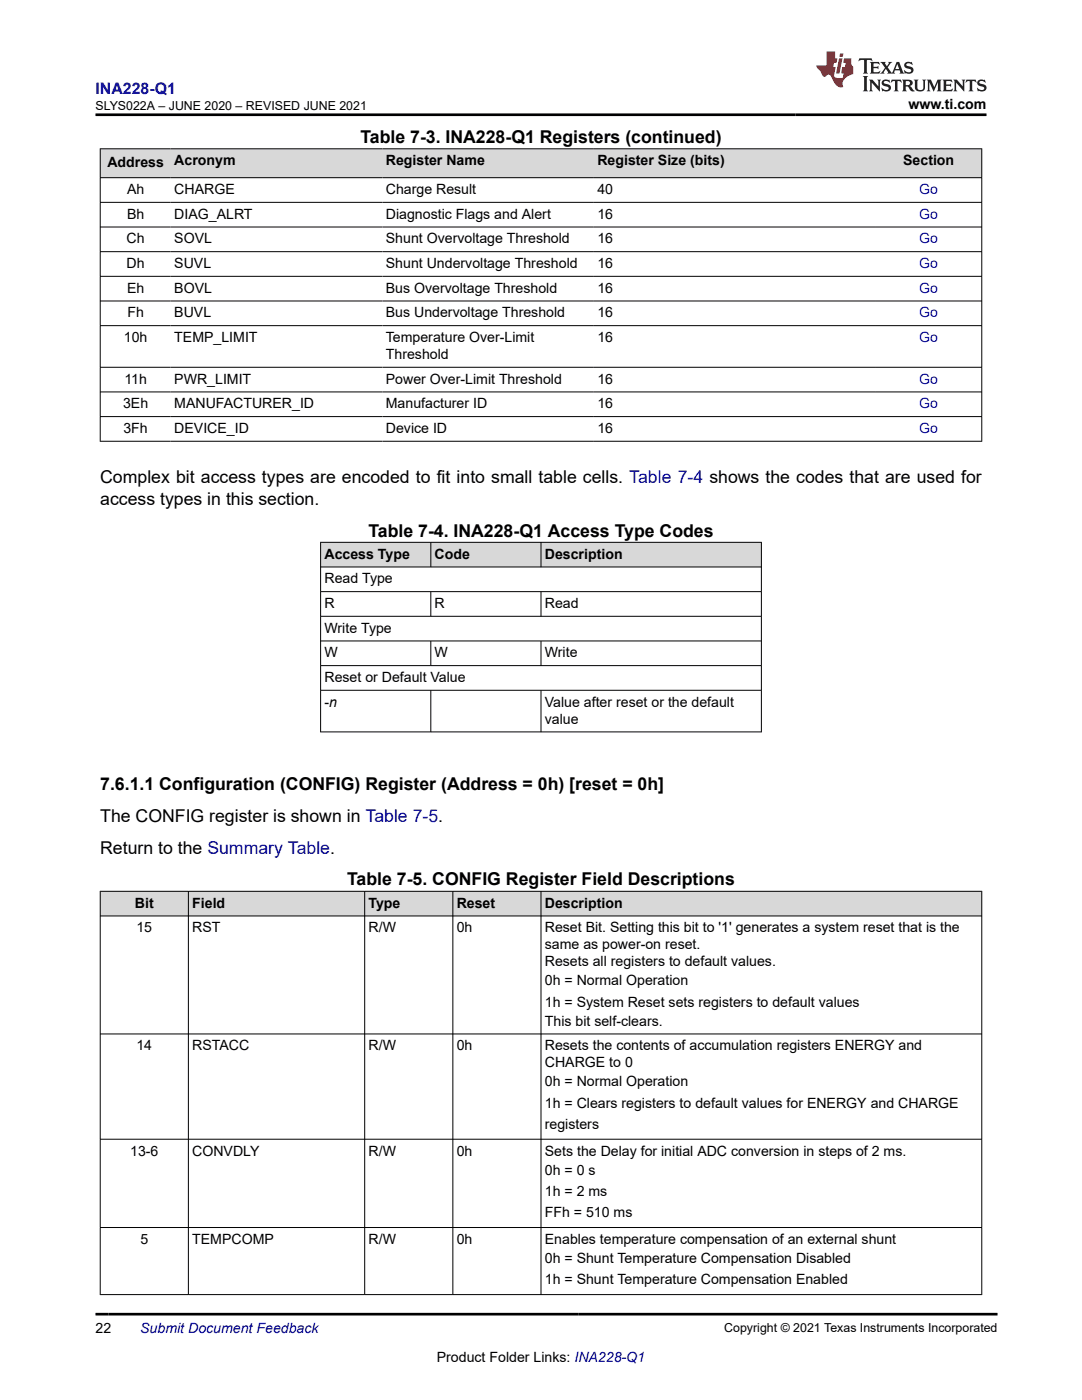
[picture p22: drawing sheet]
<svg xmlns="http://www.w3.org/2000/svg" width="216mm" height="279mm" viewBox="0 0 216 279" stroke-linecap="round" stroke-linejoin="round" font-family="sans-serif">
<defs><g id="words">
<g font-size="3.5">
<text x="71.9" y="28.5">Table 7-3. INA228-Q1 Registers (continued)</text>
<text x="20" y="100.7">access types in this section.</text>
<text x="20" y="96.5">Complex bit access types are encoded to fit into small table cells. Table 7-4 shows the codes that are used for</text>
<text x="73.5" y="107.1">Table 7-4. INA228-Q1 Access Type Codes</text>
<text x="20" y="157.7">7.6.1.1 Configuration (CONFIG) Register (Address = 0h) [reset = 0h]</text>
<text x="20" y="164">The CONFIG register is shown in Table 7-5.</text>
<text x="20" y="170.4">Return to the Summary Table.</text>
<text x="69.3" y="176.7">Table 7-5. CONFIG Register Field Descriptions</text>
</g>
<text font-size="3.2" fill="#00f" x="19" y="18.7">INA228-Q1</text>
<g font-size="2.8">
<text x="181.3" y="21.8">www.ti.com</text>
<text x="21.4" y="33.4">Address</text>
<text x="34.8" y="33">Acronym</text>
<text x="77" y="33">Register Name</text>
<text x="119.2" y="33">Register Size (bits)</text>
<text x="180.2" y="33">Section</text>
<text x="25.3" y="38.7">Ah</text>
<text x="34.8" y="38.7">CHARGE</text>
<text x="77" y="38.7">Charge Result</text>
<text x="119.2" y="38.7">40</text>
<text x="25.3" y="43.7">Bh</text>
<text x="34.8" y="43.7">DIAG_ALRT</text>
<text x="77" y="43.7">Diagnostic Flags and Alert</text>
<text x="119.2" y="43.7">16</text>
<text x="25.3" y="48.6">Ch</text>
<text x="25.3" y="53.5">Dh</text>
<text x="34.8" y="48.6">SOVL</text>
<text x="34.8" y="53.5">SUVL</text>
<text x="77" y="48.6">Shunt Overvoltage Threshold</text>
<text x="77" y="53.5">Shunt Undervoltage Threshold</text>
<text x="119.2" y="48.6">16</text>
<text x="119.2" y="53.5">16</text>
<text x="25.3" y="58.4">Eh</text>
<text x="34.8" y="58.4">BOVL</text>
<text x="77" y="58.4">Bus Overvoltage Threshold</text>
<text x="119.2" y="58.4">16</text>
<text x="25.4" y="63.3">Fh</text>
<text x="34.8" y="63.3">BUVL</text>
<text x="77" y="63.3">Bus Undervoltage Threshold</text>
<text x="119.2" y="63.3">16</text>
<text x="24.7" y="68.3">10h</text>
<text x="34.8" y="68.3">TEMP_LIMIT</text>
<text x="77" y="68.3">Temperature Over-Limit</text>
<text x="77" y="71.7">Threshold</text>
<text x="119.2" y="68.3">16</text>
<text x="24.8" y="76.6">11h</text>
<text x="34.8" y="76.6">PWR_LIMIT</text>
<text x="77" y="76.6">Power Over-Limit Threshold</text>
<text x="119.2" y="76.6">16</text>
<text x="24.6" y="81.5">3Eh</text>
<text x="34.8" y="81.5">MANUFACTURER_ID</text>
<text x="77" y="81.5">Manufacturer ID</text>
<text x="119.2" y="81.5">16</text>
<text x="24.6" y="86.4">3Fh</text>
<text x="34.8" y="86.4">DEVICE_ID</text>
<text x="77" y="86.4">Device ID</text>
<text x="119.2" y="86.4">16</text>
<text x="64.7" y="111.5">Access Type</text>
<text x="86.7" y="111.5">Code</text>
<text x="108.7" y="111.5">Description</text>
<text x="64.7" y="116.4">Read Type</text>
<text x="64.7" y="121.3">R</text>
<text x="86.7" y="121.3">R</text>
<text x="108.7" y="121.3">Read</text>
<text x="64.7" y="126.3">Write Type</text>
<text x="64.7" y="131.2">W</text>
<text x="86.7" y="131.2">W</text>
<text x="108.7" y="131.2">Write</text>
<text x="64.7" y="136.1">Reset or Default Value</text>
<text x="64.7" y="141">-n</text>
<text x="108.7" y="141">Value after reset or the default</text>
<text x="108.7" y="144.4">value</text>
<text x="26.9" y="181.2">Bit</text>
<text x="38.4" y="181.2">Field</text>
<text x="73.5" y="181.2">Type</text>
<text x="91.1" y="181.2">Reset</text>
<text x="108.7" y="181.2">Description</text>
<text x="27.2" y="186.1">15</text>
<text x="38.4" y="186.1">RST</text>
<text x="73.5" y="186.1">R/W</text>
<text x="91.1" y="186.1">0h</text>
<text x="108.7" y="186.1">Reset Bit. Setting this bit to '1' generates a system reset that is the</text>
<text x="108.7" y="189.5">same as power-on reset.</text>
<text x="108.7" y="192.8">Resets all registers to default values.</text>
<text x="108.7" y="196.7">0h = Normal Operation</text>
<text x="108.7" y="200.9">1h = System Reset sets registers to default values</text>
<text x="27.2" y="209.6">14</text>
<text x="38.4" y="209.6">RSTACC</text>
<text x="73.5" y="209.6">R/W</text>
<text x="91.1" y="209.6">0h</text>
<text x="108.7" y="204.7">This bit self-clears.</text>
<text x="108.7" y="209.6">Resets the contents of accumulation registers ENERGY and</text>
<text x="108.7" y="213">CHARGE to 0</text>
<text x="108.7" y="216.8">0h = Normal Operation</text>
<text x="108.7" y="221.1">1h = Clears registers to default values for ENERGY and CHARGE</text>
<text x="108.7" y="225.3">registers</text>
<text x="26" y="230.6">13-6</text>
<text x="38.4" y="230.6">CONVDLY</text>
<text x="73.5" y="230.6">R/W</text>
<text x="91.1" y="230.6">0h</text>
<text x="108.7" y="230.6">Sets the Delay for initial ADC conversion in steps of 2 ms.</text>
<text x="108.7" y="234.4">0h = 0 s</text>
<text x="108.7" y="238.7">1h = 2 ms</text>
<text x="108.7" y="242.9">FFh = 510 ms</text>
<text x="28" y="248.3">5</text>
<text x="38.4" y="248.3">TEMPCOMP</text>
<text x="73.5" y="248.3">R/W</text>
<text x="91.1" y="248.3">0h</text>
<text x="108.7" y="248.3">Enables temperature compensation of an external shunt</text>
<text x="108.7" y="252.1">0h = Shunt Temperature Compensation Disabled</text>
<text x="108.7" y="256.3">1h = Shunt Temperature Compensation Enabled</text>
<text x="19" y="266.1">22</text>
<text x="87.2" y="271.7">Product Folder Links: INA228-Q1</text>
</g>
<g font-size="2.8" fill="#00f">
<text x="183.4" y="38.7">Go</text>
<text x="183.4" y="43.7">Go</text>
<text x="183.4" y="48.6">Go</text>
<text x="183.4" y="53.5">Go</text>
<text x="183.4" y="58.4">Go</text>
<text x="183.4" y="63.3">Go</text>
<text x="183.4" y="68.3">Go</text>
<text x="183.4" y="76.6">Go</text>
<text x="183.4" y="81.5">Go</text>
<text x="183.4" y="86.4">Go</text>
<text x="28" y="266.1">Submit Document Feedback</text>
</g>
<g font-size="2.5">
<text x="19" y="21.9">SLYS022A – JUNE 2020 – REVISED JUNE 2021</text>
<text x="144.5" y="265.8">Copyright © 2021 Texas Instruments Incorporated</text>
</g>
</g></defs>
<g fill="#d8d8d8">
<path d="M20 29.7h175.9v5.8h-175.9z" fill-rule="evenodd"/>
<path d="M20.1 29.8h14v5.6h-14z" fill-rule="evenodd"/>
<path d="M34.1 29.8h42.2v5.6h-42.2z" fill-rule="evenodd"/>
<path d="M76.3 29.8h42.2v5.6h-42.2z" fill-rule="evenodd"/>
<path d="M118.5 29.8h56.3v5.6h-56.3z" fill-rule="evenodd"/>
<path d="M174.8 29.8h21v5.6h-21z" fill-rule="evenodd"/>
</g>
<g fill="none" stroke="#000" stroke-width=".2">
<path d="M19.9 29.7h176.1M19.9 35.5h176.1M20 29.6v58.5M195.9 29.6v58.5M19.9 40.4h176.1M19.9 45.3h176.1M19.9 50.2h176.1M19.9 55.1h176.1M19.9 60.1h176.1M19.9 65h176.1M19.9 73.3h176.1M19.9 78.2h176.1"/>
<path d="M19.9 83.1h176.1M19.9 88.1h176.1"/>
</g>
<g fill="#d8d8d8">
<path d="M64 108.2h87.9v5h-87.9z" fill-rule="evenodd"/>
<path d="M64 108.3h21.9v4.8h-21.9z" fill-rule="evenodd"/>
<path d="M86 108.3h21.9v4.8h-21.9z" fill-rule="evenodd"/>
<path d="M108 108.3h43.9v4.8h-43.9z" fill-rule="evenodd"/>
</g>
<g fill="none" stroke="#000" stroke-width=".2">
<path d="M63.9 108.2h88.1M63.9 113.2h88.1M63.9 118.1h88.1M64 108.2v37.9M86 108.2v5M86 118.1v5M108 108.2v5M108 118.1v5M151.9 108.2v37.9M63.9 123h88.1M63.9 127.9h88.1M63.9 132.8h88.1"/>
<path d="M63.9 137.8h88.1M86 127.9v5M86 137.8v8.3M108 127.9v5M108 137.8v8.3M63.9 146.1h88.1"/>
</g>
<g fill="#d8d8d8">
<path d="M20 177.9h175.9v4.9h-175.9z" fill-rule="evenodd"/>
<path d="M20.1 177.9h17.4v4.8h-17.4z" fill-rule="evenodd"/>
<path d="M37.7 177.9h35v4.8h-35z" fill-rule="evenodd"/>
<path d="M72.8 177.9h17.5v4.8h-17.5z" fill-rule="evenodd"/>
<path d="M90.4 177.9h17.5v4.8h-17.5z" fill-rule="evenodd"/>
<path d="M108 177.9h87.8v4.8h-87.8z" fill-rule="evenodd"/>
</g>
<path d="M19.9 177.9h176.1M20 177.8v80.6M37.6 177.8v80.6M72.8 177.8v80.6M90.4 177.8v80.6M107.9 177.8v80.6M195.9 177.8v80.6M19.9 182.8h176.1M19.9 206.3h176.1M19.9 227.4h176.1M19.9 245h176.1M19.9 258.4h176.1" fill="none" stroke="#000" stroke-width=".2"/>
<path d="M171.5 11.6l-.2 .6 .5-.2h.6v.1v2.2l-.2 .4h1l-.2-.4v-2.2v-.1h.5l.5 .2-.1-.6zM173.6 12.4l.2 .3v1.6l-.2 .4h1.9l.1-.6a1.08 1.08 0 0 1-1.3 .2v-.7h.6l.4 .2v-.7l-.4 .2h-.6v-.5l.2-.2a1 1 0 0 1 1 .3l-.1-.5zM175.7 12.4l.9 1.1-1 1.2h.9l-.2-.2 .5-.8 .4 .8-.2 .2h1.6l-.2-.2 .2-.5h.9l.1 .5-.1 .2h.9l-.2-.4-.8-1.9h-.5l-.9 2.1-.9-1.1 .9-1h-.8l.2 .2-.4 .6-.4-.6 .2-.2zM179 12.8l.4 1h-.7zM180.7 12.5a.65 .65 0 0 0-.2 .7 .65 .65 0 0 0 .6 .5l.6 .1 .1 .3a.79 .79 0 0 1-.7 .4 .79 .79 0 0 1-.7-.5l.1 .7 .2-.1a.93 .93 0 0 0 1.1 0 .93 .93 0 0 0 .4-.9 1.46 1.46 0 0 0-1.2-.6l-.1-.3a1.09 1.09 0 0 1 1.2 .2l-.2-.6-.1 .1-.5-.2zM172.2 15.2l.2 .4v2.2l-.2 .4h1l-.2-.4v-2.2l.2-.4zM173.4 15.9l.2 .4v1.5l-.2 .4h.8l-.3-.4 .1-1.3 1.6 1.8v-2l.2-.4h-.7l.1 .2 .1 1.1-1.2-1.3zM176.2 16a.65 .65 0 0 0-.2 .8 .65 .65 0 0 0 .6 .4l.6 .2 .1 .2a.79 .79 0 0 1-.7 .4 .79 .79 0 0 1-.7-.5l.1 .7 .2-.1a.93 .93 0 0 0 1.1 .1 .93 .93 0 0 0 .4-1 1.46 1.46 0 0 0-1.2-.5l-.1-.4a1.09 1.09 0 0 1 1.2 .2l-.1-.6-.2 .1-.5-.1zM177.9 15.9l-.1 .6a.63 .63 0 0 1 .8-.3v1.6l-.3 .4h1l-.2-.4v-1.6a.66 .66 0 0 1 .8 .3l-.1-.6zM180 15.9l.2 .4v1.5l-.2 .4h1l-.2-.2-.1-.7h.5l.1 .2a.79 .79 0 0 0 1.2 .6l-1-.9a.61 .61 0 0 0 .6-.6 .61 .61 0 0 0-.5-.7zM180.8 16.2h.1a.47 .47 0 0 1 .5 .1 .47 .47 0 0 1 .1 .5l-.1 .1-.7 .1zM182.3 15.9l.2 .2a2.27 2.27 0 0 0 .4 2 1.04 1.04 0 0 0 1.7-.7v-1.3l.2-.2h-.8l.2 .4v1.1a.6 .6 0 0 1-.6 .6 .6 .6 0 0 1-.6-.6v-1.1l.3-.4zM184.9 15.9l.2 .4v1.5l-.2 .4h.8l-.3-.4v-1.4l.9 1.9 .9-1.9v1.4l-.3 .4h1l-.2-.4v-1.5l.2-.4h-.8l-.7 1.5-.6-1.5zM188.1 15.9l.2 .4v1.5l-.2 .4h1.9l.1-.6a1.09 1.09 0 0 1-1.3 .2v-.7h.6l.4 .2v-.6l-.4 .2h-.6v-.6l.2-.1a1.01 1.01 0 0 1 1 .3l-.1-.6zM190.2 15.9l.3 .4v1.5l-.3 .4h.8l-.2-.4v-1.3l1.6 1.8v-2l.2-.4h-.7l.2 .2v1.1l-1.2-1.3zM192.8 15.9l-.1 .6a.63 .63 0 0 1 .8-.3v1.6l-.3 .4h1l-.2-.4v-1.6a.66 .66 0 0 1 .8 .3l-.1-.6zM195.2 16a.65 .65 0 0 0-.2 .8 .65 .65 0 0 0 .6 .4l.6 .2 .2 .2a.79 .79 0 0 1-.7 .4 .79 .79 0 0 1-.7-.5l.1 .7 .2-.1a.93 .93 0 0 0 1 .1 .93 .93 0 0 0 .5-1 1.46 1.46 0 0 0-1.3-.5v-.4a1.09 1.09 0 0 1 1.2 .2l-.2-.6-.2 .1-.5-.1z" fill="#231f20"/>
<path d="M164.9 10.3v2.7h-2l.1 .4 .8 1a.95 .95 0 0 0 1 .9 .59 .59 0 0 1 .5-.4 .59 .59 0 0 1 .5 .3l.4 .8a1.59 1.59 0 0 0 2.1 1.4 1.61 1.61 0 0 1 1-2.3l1-.3-.1-1.5a1.59 1.59 0 0 1-.3-1.7h-1.5l-.2 .9h.6l-.2 .9h-.5l-.2 .9v.3l.4 .1-.1 .9h-.7a.73 .73 0 0 1-1-.7l.3-1.5h-.5l.1-.9h.5l.2-.9h-.5v-1.3zM167.4 11.6l-.6 3.1h.7l.6-3.1zM167.6 10.7l-.1 .6h.7l.1-.6z" fill="#ed1c24"/>
<path d="M19 22.9h177.8M19 262.3h180" fill="none" stroke="#000" stroke-width=".53"/>
<use href="#words"/>
</svg>
